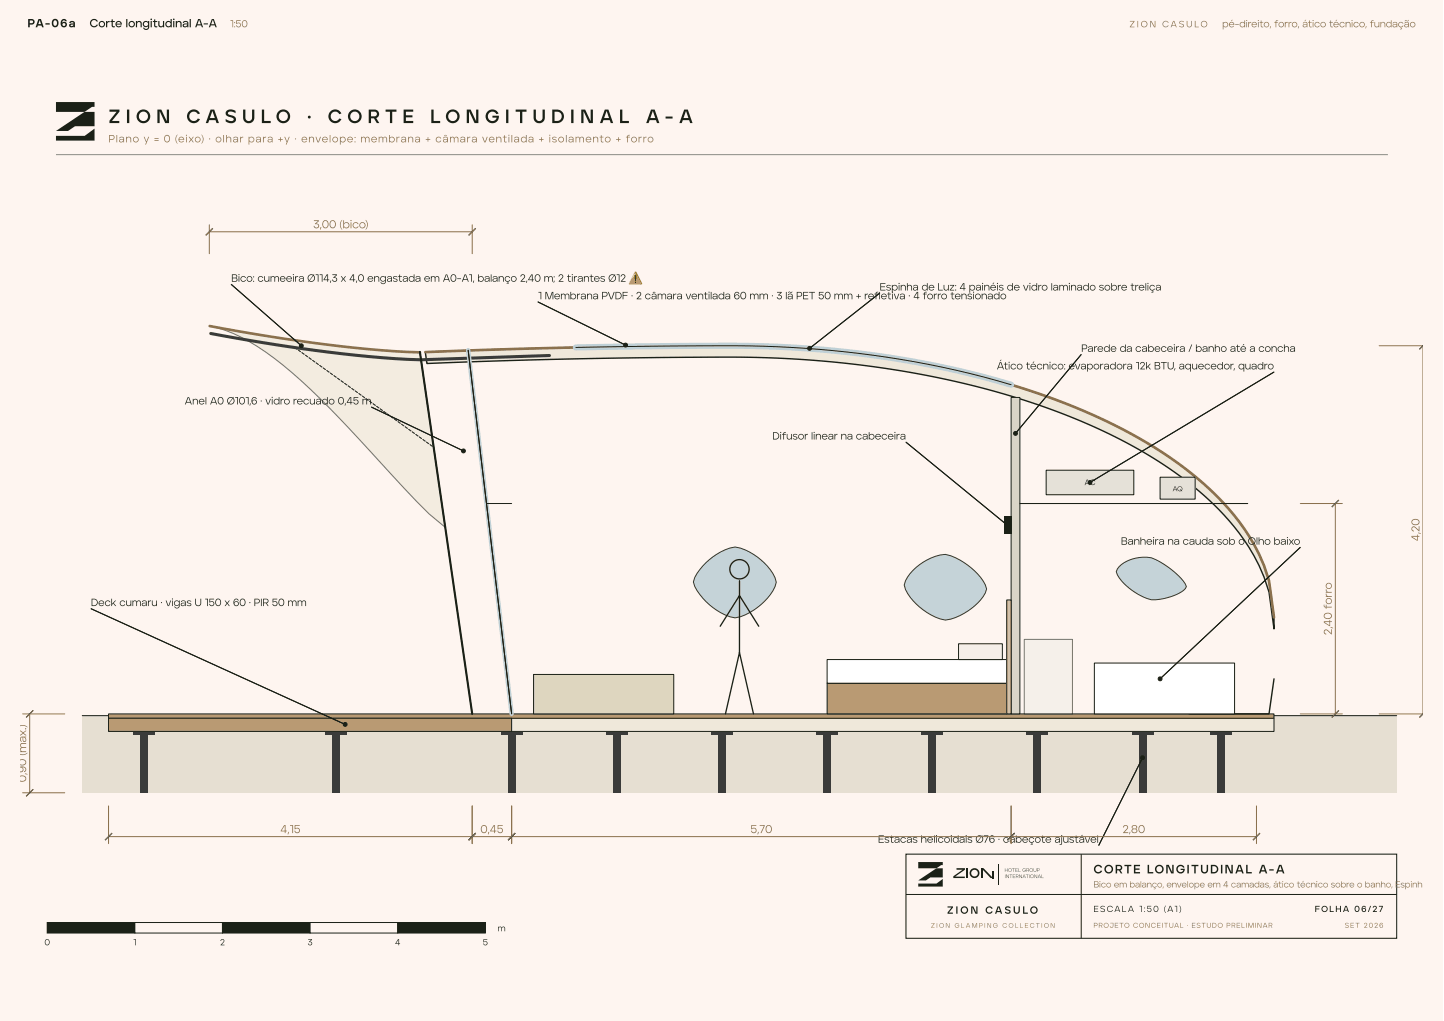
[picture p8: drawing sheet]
<svg xmlns="http://www.w3.org/2000/svg" width="420mm" height="297mm" viewBox="0 0 420 297" stroke-linecap="round" stroke-linejoin="round" font-family="sans-serif">
<defs><g id="words">
<g font-size="5.6" fill="#1b2117">
<text x="31.6" y="35.8">Z I O N</text>
<text x="54.2" y="35.8">C A S U L O</text>
<text x="89.3" y="35.8">·</text>
<text x="95.4" y="35.8">C O R T E</text>
<text x="125.2" y="35.8">L O N G I T U D I N A L</text>
<text x="187.9" y="35.8">A - A</text>
</g>
<text font-size="3.6" fill="#1b2117" x="318.2" y="254.1">CORTE LONGITUDINAL A-A</text>
<g font-size="3.4" fill="#1b2117">
<text x="8" y="7.9">PA-06a</text>
<text x="26" y="7.9">Corte longitudinal A-A</text>
</g>
<g font-size="3.3" fill="#8b714e">
<text x="91.1" y="66.4">3,00 (bico)</text>
<text x="413.1" y="157.4" transform="rotate(-90 413.1 157.4)">4,20</text>
<text x="387.6" y="184.7" transform="rotate(-90 387.6 184.7)">2,40 forro</text>
<text x="7.6" y="227.5" transform="rotate(-90 7.6 227.5)">0,90 (máx.)</text>
<text x="81.6" y="242.4">4,15</text>
<text x="139.8" y="242.4">0,45</text>
<text x="218.4" y="242.4">5,70</text>
<text x="326.6" y="242.4">2,80</text>
</g>
<text font-size="3.1" fill="#8b714e" x="31.6" y="41.4">Plano y = 0 (eixo) · olhar para +y · envelope: membrana + câmara ventilada + isolamento + forro</text>
<g font-size="3.1" fill="#1b2117">
<text x="67.3" y="82">Bico: cumeeira Ø114,3 x 4,0 engastada em A0-A1, balanço 2,40 m; 2 tirantes Ø12 ⚠</text>
<text x="183" y="82">️</text>
<text x="156.5" y="87.1">1 Membrana PVDF · 2 câmara ventilada 60 mm · 3 lã PET 50 mm + refletiva · 4 forro tensionado</text>
<text x="256" y="84.5">Espinha de Luz: 4 painéis de vidro laminado sobre treliça</text>
<text x="290" y="107.5">Ático técnico: evaporadora 12k BTU, aquecedor, quadro</text>
<text x="314.6" y="102.4">Parede da cabeceira / banho até a concha</text>
<text x="53.7" y="117.7">Anel A0 Ø101,6 · vidro recuado 0,45 m</text>
<text x="224.8" y="127.9">Difusor linear na cabeceira</text>
<text x="326.2" y="158.5">Banheira na cauda sob o Olho baixo</text>
<text x="26.5" y="176.3">Deck cumaru · vigas U 150 x 60 · PIR 50 mm</text>
<text x="255.5" y="245.2">Estacas helicoidais Ø76 · cabeçote ajustável</text>
<text x="275.6" y="265.8">Z I O N CA S U LO</text>
</g>
<g font-size="2.9" fill="#8b714e">
<text x="66.9" y="7.9">1:50</text>
<text x="355.7" y="7.9">pé-direito, forro, ático técnico, fundação</text>
</g>
<text font-size="2.6" fill="#8b714e" x="328.7" y="7.9">Z I O N CA S U LO</text>
<text font-size="2.5" fill="#8b714e" x="318.2" y="258.2">Bico em balanço, envelope em 4 camadas, ático técnico sobre o banho, Espinha</text>
<g font-size="2.5" fill="#1b2117">
<text x="318.2" y="265.3">ESCALA 1:50 (A1)</text>
<text x="382.6" y="265.3">FOLHA 06/27</text>
<text x="12.9" y="275">0</text>
<text x="38.7" y="275">1</text>
<text x="64" y="275">2</text>
<text x="89.5" y="275">3</text>
<text x="114.9" y="275">4</text>
<text x="140.5" y="275">5</text>
<text x="144.8" y="270.9">m</text>
</g>
<text font-size="2.3" fill="#1b2117" x="315.6" y="141.1">AC</text>
<text font-size="2" fill="#1b2117" x="341.2" y="142.9">AQ</text>
<g font-size="2" fill="#8b714e">
<text x="318.2" y="269.9">PROJETO CONCEITUAL · ESTUDO PRELIMINAR</text>
<text x="391.3" y="269.9">SET 2026</text>
</g>
<text font-size="1.9" fill="#8b714e" x="270.9" y="269.9">Z I O N G L A M P I N G C O L L E C T I O N</text>
<g font-size="1.5" fill="#1b2117">
<text x="292.3" y="255.4">INTERNATIONAL</text>
<text x="292.3" y="253.6">HOTEL GROUP</text>
</g>
</g></defs>
<path d="M0 0h419.9v297h-419.9z" fill="#fef5f0"/>
<g fill="#1b2117">
<path d="M16.3 29.7h11.2v1.4h-.7l-2.2 1.4h-8.3z"/>
<path d="M16.3 38.1l8.3-5.6h2.9v4.2h-5.7l-2 1.4z"/>
<path d="M16.3 39.5h8.3l2.9-2.1v3.5h-11.2z"/>
</g>
<path d="M16.3 45h387.6" fill="none" stroke="#1b2117" stroke-width=".29"/>
<path d="M23.9 208.2h382.5v22.4h-382.5z" fill="#e6dfd2"/>
<path d="M23.9 208.2h382.5" fill="none" stroke="#1b2117" stroke-width=".29"/>
<g fill="#3a3b3a">
<path d="M40.8 213.3h2v17.3h-2z"/>
<path d="M38.7 212.8h6.1v1h-6.1z"/>
<path d="M96.9 213.3h2v17.3h-2z"/>
<path d="M94.8 212.8h6.1v1h-6.1z"/>
<path d="M147.9 213.3h2v17.3h-2z"/>
<path d="M145.8 212.8h6.1v1h-6.1z"/>
<path d="M178.5 213.3h2v17.3h-2z"/>
<path d="M176.4 212.8h6.1v1h-6.1z"/>
<path d="M209.1 213.3h2v17.3h-2z"/>
<path d="M207 212.8h6.1v1h-6.1z"/>
<path d="M239.7 213.3h2v17.3h-2z"/>
<path d="M237.6 212.8h6.1v1h-6.1z"/>
<path d="M270.3 213.3h2v17.3h-2z"/>
<path d="M268.2 212.8h6.1v1h-6.1z"/>
<path d="M300.9 213.3h2v17.3h-2z"/>
<path d="M298.8 212.8h6.1v1h-6.1z"/>
<path d="M331.5 213.3h2v17.3h-2z"/>
<path d="M329.4 212.8h6.1v1h-6.1z"/>
<path d="M354.4 213.3h2.1v17.3h-2.1z"/>
<path d="M352.4 212.8h6.1v1h-6.1z"/>
</g>
<path d="M31.6 208.9h339.1v3.9h-339.1z" fill="#efe8da"/>
<path d="M31.6 208.9h339.1v3.9h-339.1z" fill="none" stroke="#1b2117" stroke-width=".29"/>
<path d="M31.6 207.7h339.1v1.2h-339.1z" fill="#b99a73"/>
<path d="M31.6 207.7h339.1v1.2h-339.1z" fill="none" stroke="#1b2117" stroke-width=".29"/>
<path d="M31.6 208.9h117.3v3.9h-117.3z" fill="#b99a73"/>
<path d="M31.6 208.9h117.3v3.9h-117.3z" fill="none" stroke="#1b2117" stroke-width=".29"/>
<path d="M123.8 102.4l26.6-.9 25-.6 31.4-.3 14.6 .1a271.2 271.2 0 0 1 87 16 139 139 0 0 1 42 24.2 64.2 64.2 0 0 1 17.4 23.7l1.5 4.3 1.4 10.7v3.3l-1.4-10.6a59.9 59.9 0 0 0-17.4-26.8 133.8 133.8 0 0 0-42.1-24.9 269.4 269.4 0 0 0-88.4-16.6l-14.6-.1-31.2 .3-24.9 .6-26.5 .9z" fill="#efe8da"/>
<path d="M123.8 102.4l26.6-.9 25-.6 31.4-.3 14.6 .1a271.2 271.2 0 0 1 87 16 139 139 0 0 1 42 24.2 64.2 64.2 0 0 1 17.4 23.7l1.5 4.3 1.4 10.7v3.3l-1.4-10.6a59.9 59.9 0 0 0-17.4-26.8 133.8 133.8 0 0 0-42.1-24.9 269.4 269.4 0 0 0-88.4-16.6l-14.6-.1-31.2 .3-24.9 .6-26.5 .9zM370.7 197.5l-1.4 10.2h-23.2" fill="none" stroke="#1b2117" stroke-width=".41"/>
<path d="M123.8 102.4l26.6-.9 25-.6 31.4-.3 14.6 .1a271.2 271.2 0 0 1 87 16 139 139 0 0 1 42 24.2 64.2 64.2 0 0 1 17.4 23.7l1.5 4.3 1.4 10.7" fill="none" stroke="#8b714e" stroke-width=".76"/>
<path d="M61 94.8a428.6 428.6 0 0 0 61.2 7.7l7.4 50.9a132.1 132.1 0 0 1-15.5-15.1 354.6 354.6 0 0 0-29.2-30 60.3 60.3 0 0 0-21.7-13z" fill="#ede6d6"/>
<path d="M61 94.8a428.6 428.6 0 0 0 61.2 7.7l7.4 50.9a132.1 132.1 0 0 1-15.5-15.1 354.6 354.6 0 0 0-29.2-30 60.3 60.3 0 0 0-21.7-13z" fill="none" stroke="#1b2117" stroke-width=".31"/>
<path d="M61 94.8a428.6 428.6 0 0 0 61.2 7.7" fill="none" stroke="#8b714e" stroke-width=".76"/>
<path d="M61.3 97a428.6 428.6 0 0 0 61.2 7.7l37.4-1.3" fill="none" stroke="#3a3b3a" stroke-width=".89"/>
<g fill="#3a3b3a">
<path d="M85.7 101l.8 .6zM86.7 101.8l.9 .6zM87.8 102.5l.8 .6zM88.8 103.3l.8 .6zM89.8 104l.9 .6zM90.9 104.8l.8 .5zM91.9 105.5l.8 .6zM92.9 106.2l.9 .6zM94 107l.8 .6zM95 107.7l.8 .6zM96.1 108.5l.8 .6zM97.1 109.2l.8 .6zM98.1 110l.9 .6zM99.2 110.7l.8 .6zM100.2 111.4l.8 .6zM101.2 112.2l.9 .6zM102.3 112.9l.8 .6zM103.3 113.7l.8 .6zM104.3 114.4l.9 .6zM105.4 115.2l.8 .6zM106.4 115.9l.8 .6zM107.4 116.6l.9 .6zM108.5 117.4l.8 .6zM109.5 118.1l.8 .6zM110.6 118.9l.8 .6zM111.6 119.6l.8 .6zM112.6 120.4l.9 .6zM113.7 121.1l.8 .6zM114.7 121.9l.8 .5zM115.7 122.6l.9 .6zM116.8 123.3l.8 .6zM117.8 124.1l.8 .6zM118.8 124.8l.9 .6zM119.9 125.6l.8 .6zM120.9 126.3l.8 .6zM121.9 127.1l.9 .5zM123 127.8l.8 .6zM124 128.5l.8 .6zM125.1 129.3l.8 .6zM126.1 130.1a.13 .13 0 0 1 .2 0 .13 .13 0 0 1-.2 0z"/>
<path d="M85.7 101l.8 .6zM86.7 101.8l.9 .6zM87.8 102.5l.8 .6zM88.8 103.3l.8 .6zM89.8 104l.9 .6zM90.9 104.8l.8 .5zM91.9 105.5l.8 .6zM92.9 106.2l.9 .6zM94 107l.8 .6zM95 107.7l.8 .6zM96.1 108.5l.8 .6zM97.1 109.2l.8 .6zM98.1 110l.9 .6zM99.2 110.7l.8 .6zM100.2 111.4l.8 .6zM101.2 112.2l.9 .6zM102.3 112.9l.8 .6zM103.3 113.7l.8 .6zM104.3 114.4l.9 .6zM105.4 115.2l.8 .6zM106.4 115.9l.8 .6zM107.4 116.6l.9 .6zM108.5 117.4l.8 .6zM109.5 118.1l.8 .6zM110.6 118.9l.8 .6zM111.6 119.6l.8 .6zM112.6 120.4l.9 .6zM113.7 121.1l.8 .6zM114.7 121.9l.8 .5zM115.7 122.6l.9 .6zM116.8 123.3l.8 .6zM117.8 124.1l.8 .6zM118.8 124.8l.9 .6zM119.9 125.6l.8 .6zM120.9 126.3l.8 .6zM121.9 127.1l.9 .5zM123 127.8l.8 .6zM124 128.5l.8 .6zM125.1 129.3l.8 .6zM126.1 130.1a.13 .13 0 0 1 .2 0 .13 .13 0 0 1-.2 0z"/>
</g>
<path d="M122.2 102.4l15.2 105.3zM136.2 101.9l12.7 105.8z" fill="#000"/>
<path d="M122.2 102.4l15.2 105.3" fill="none" stroke="#1b2117" stroke-width=".61"/>
<path d="M136.2 101.9l12.7 105.8" fill="none" stroke="#bfd0d6" stroke-width="1.3"/>
<path d="M136.2 101.9l12.7 105.8M167.6 101.1l29.5-.5a348.5 348.5 0 0 1 61.2 3.3 260.3 260.3 0 0 1 35.9 8M141.6 146.5h7.3" fill="none" stroke="#1b2117" stroke-width=".29"/>
<path d="M167.6 101.1l29.5-.5a348.5 348.5 0 0 1 61.2 3.3 260.3 260.3 0 0 1 35.9 8" fill="none" stroke="#bfd0d6" stroke-width="1.8"/>
<path d="M294.2 115.6h2.6v92.1h-2.6z" fill="#d9d4c7"/>
<path d="M294.2 115.6h2.6v92.1h-2.6z" fill="none" stroke="#1b2117" stroke-width=".29"/>
<path d="M296.8 146.5h66.3" fill="none" stroke="#1b2117" stroke-width=".31"/>
<path d="M304.4 136.8h25.5v7.1h-25.5z" fill="#e5e1d8"/>
<path d="M304.4 136.8h25.5v7.1h-25.5z" fill="none" stroke="#1b2117" stroke-width=".29"/>
<path d="M337.6 138.8h10.2v6.4h-10.2z" fill="#e5e1d8"/>
<path d="M337.6 138.8h10.2v6.4h-10.2z" fill="none" stroke="#1b2117" stroke-width=".29"/>
<path d="M292.2 150.3h2v5.1h-2z" fill="#1b2117"/>
<path d="M240.7 198.7h52.3v9h-52.3z" fill="#b99a73"/>
<path d="M240.7 198.7h52.3v9h-52.3z" fill="none" stroke="#1b2117" stroke-width=".29"/>
<path d="M240.7 191.9h52.3v6.8h-52.3z" fill="#fff"/>
<path d="M240.7 191.9h52.3v6.8h-52.3z" fill="none" stroke="#1b2117" stroke-width=".29"/>
<path d="M278.9 187.3h12.8v4.6h-12.8z" fill="#f4efe8"/>
<path d="M278.9 187.3h12.8v4.6h-12.8z" fill="none" stroke="#1b2117" stroke-width=".29"/>
<path d="M293 174.5h1.2v33.2h-1.2z" fill="#d9c4a3"/>
<path d="M293 174.5h1.2v33.2h-1.2z" fill="none" stroke="#1b2117" stroke-width=".29"/>
<path d="M155.3 196.2h40.8v11.5h-40.8z" fill="#ded6bf"/>
<path d="M155.3 196.2h40.8v11.5h-40.8z" fill="none" stroke="#1b2117" stroke-width=".29"/>
<path d="M318.5 192.9h40.8v14.8h-40.8z" fill="#fff"/>
<path d="M318.5 192.9h40.8v14.8h-40.8z" fill="none" stroke="#1b2117" stroke-width=".29"/>
<path d="M298.1 186h14v21.7h-14z" fill="#efede6"/>
<path d="M298.1 186h14v21.7h-14z" fill="none" stroke="#1b2117" stroke-width=".29"/>
<path d="M205.4 163.7l2-1.7a15.3 15.3 0 0 1 6.5-2.9 17.1 17.1 0 0 1 11.6 8.9l.4 1.4a15.6 15.6 0 0 1-7.7 8.8l-1.3 .7a5.4 5.4 0 0 1-5.9 0 19.3 19.3 0 0 1-8.8-8.3l-.4-1.3a11.4 11.4 0 0 1 3.6-5.6z" fill="#bfd0d6"/>
<path d="M205.4 163.7l2-1.7a15.3 15.3 0 0 1 6.5-2.9 17.1 17.1 0 0 1 11.6 8.9l.4 1.4a15.6 15.6 0 0 1-7.7 8.8l-1.3 .7a5.4 5.4 0 0 1-5.9 0 19.3 19.3 0 0 1-8.8-8.3l-.4-1.3a11.4 11.4 0 0 1 3.6-5.6z" fill="none" stroke="#1b2117" stroke-width=".29"/>
<path d="M265.7 165.9a15.6 15.6 0 0 1 9.4-4.6 19.1 19.1 0 0 1 11.6 8.8l.4 1.2a12.1 12.1 0 0 1-5.5 6.5l-1.1 .6a14.1 14.1 0 0 1-5.4 2 17.6 17.6 0 0 1-11.6-8.9l-.4-1.3a8.8 8.8 0 0 1 2.6-4.3z" fill="#bfd0d6"/>
<path d="M265.7 165.9a15.6 15.6 0 0 1 9.4-4.6 19.1 19.1 0 0 1 11.6 8.8l.4 1.2a12.1 12.1 0 0 1-5.5 6.5l-1.1 .6a14.1 14.1 0 0 1-5.4 2 17.6 17.6 0 0 1-11.6-8.9l-.4-1.3a8.8 8.8 0 0 1 2.6-4.3z" fill="none" stroke="#1b2117" stroke-width=".29"/>
<path d="M325.7 164.8a10.4 10.4 0 0 1 10.6-2 23.3 23.3 0 0 1 8.6 7.1l.3 .7a7.1 7.1 0 0 1-4.6 3 10.1 10.1 0 0 1-10.2-1.2 13.1 13.1 0 0 1-5.6-6.1z" fill="#bfd0d6"/>
<path d="M156.5 87.8l25.5 12.6M325.7 164.8a10.4 10.4 0 0 1 10.6-2 23.3 23.3 0 0 1 8.6 7.1l.3 .7a7.1 7.1 0 0 1-4.6 3 10.1 10.1 0 0 1-10.2-1.2 13.1 13.1 0 0 1-5.6-6.1z" fill="none" stroke="#1b2117" stroke-width=".29"/>
<g fill="none" stroke="#1b2117" stroke-width=".38">
<path d="M215.2 168.9v20.9M209.6 182.2l5.6-9 5.6 9M215.2 189.8l-4.1 17.9M215.2 189.8l4.1 17.9"/>
<circle cx="215.2" cy="165.6" r="2.8"/>
</g>
<path d="M156.5 87.8l25.5 12.6z" fill="#000"/>
<circle cx="182" cy="100.4" r=".56" fill="#1b2117"/>
<g fill="none" stroke="#1b2117" stroke-width=".29">
<path d="M256 85.3l-20.4 16"/>
<circle cx="182" cy="100.4" r=".56"/>
</g>
<path d="M235.6 101.3l20.4-16z" fill="#000"/>
<circle cx="235.6" cy="101.3" r=".56" fill="#1b2117"/>
<g fill="none" stroke="#1b2117" stroke-width=".29">
<path d="M314.6 103.1l-19.1 23"/>
<circle cx="235.6" cy="101.3" r=".56"/>
</g>
<path d="M314.6 103.1l-19.1 23z" fill="#000"/>
<circle cx="295.5" cy="126.1" r=".56" fill="#1b2117"/>
<g fill="none" stroke="#1b2117" stroke-width=".29">
<path d="M370.7 108.2l-53.5 32.2"/>
<circle cx="295.5" cy="126.1" r=".56"/>
</g>
<path d="M317.2 140.4l53.5-32.2z" fill="#000"/>
<circle cx="317.2" cy="140.4" r=".56" fill="#1b2117"/>
<g fill="none" stroke="#1b2117" stroke-width=".29">
<path d="M263.6 128.6l29.6 24.3"/>
<circle cx="317.2" cy="140.4" r=".56"/>
</g>
<path d="M263.6 128.6l29.6 24.3z" fill="#000"/>
<circle cx="293.2" cy="152.9" r=".56" fill="#1b2117"/>
<g fill="none" stroke="#1b2117" stroke-width=".29">
<path d="M108.1 118.4l26.8 12.8"/>
<circle cx="293.2" cy="152.9" r=".56"/>
</g>
<path d="M108.1 118.4l26.8 12.8z" fill="#000"/>
<circle cx="134.9" cy="131.2" r=".56" fill="#1b2117"/>
<g fill="none" stroke="#1b2117" stroke-width=".29">
<path d="M67.3 82.7l20.4 17.9"/>
<circle cx="134.9" cy="131.2" r=".56"/>
</g>
<path d="M67.3 82.7l20.4 17.9z" fill="#000"/>
<circle cx="87.7" cy="100.6" r=".56" fill="#1b2117"/>
<g fill="none" stroke="#1b2117" stroke-width=".29">
<path d="M26.5 177.1l73.9 33.6"/>
<circle cx="87.7" cy="100.6" r=".56"/>
</g>
<path d="M26.5 177.1l73.9 33.6z" fill="#000"/>
<circle cx="100.4" cy="210.7" r=".56" fill="#1b2117"/>
<g fill="none" stroke="#1b2117" stroke-width=".29">
<path d="M378.4 159.2l-40.8 38.3"/>
<circle cx="100.4" cy="210.7" r=".56"/>
</g>
<path d="M337.6 197.5l40.8-38.3z" fill="#000"/>
<circle cx="337.6" cy="197.5" r=".56" fill="#1b2117"/>
<g fill="none" stroke="#1b2117" stroke-width=".29">
<path d="M332.5 220.4l-12.8 25.5"/>
<circle cx="337.6" cy="197.5" r=".56"/>
</g>
<path d="M332.5 220.4l-12.8 25.5z" fill="#000"/>
<circle cx="332.5" cy="220.4" r=".56" fill="#1b2117"/>
<circle cx="332.5" cy="220.4" r=".56" fill="none" stroke="#1b2117" stroke-width=".29"/>
<g fill="none" stroke="#8b714e" stroke-width=".29">
<path d="M60.9 65.4v8.4M60.9 67.4h76.5M61.9 66.4l-2 2M137.4 65.4v8.4M138.4 66.4l-2 2M401.3 100.6h12.8M414.1 100.6v107.1h-12.8M414.1 100.5l-1 1.1M378.4 146.5h12.2M388.6 146.5v61.2M389.6 145.5l-2 2M6.6 207.7h12.2"/>
<path d="M8.6 207.7v22.9M9.7 206.7l-2.1 2M378.4 207.7h12.2M389.6 206.7l-2 2M414.1 207.6l-1 1.1M6.6 230.6h12.2M9.7 229.6l-2.1 2M31.6 234.4v11M137.4 234.4v11M148.9 234.4v11M294.2 234.4v11M365.6 234.4v11"/>
<path d="M31.6 243.4h334M32.6 242.4l-2 2M138.4 242.4l-2 2M149.9 242.4l-2 2M295.3 242.4l-2.1 2M366.7 242.4l-2.1 2"/>
</g>
<g fill="#000">
<path d="M61.9 66.4l-2 2zM138.4 66.4l-2 2zM414.1 99.6l-1 2zM387.6 147.5l2-2zM7.6 208.7l2.1-2zM387.6 208.7l2-2zM414.1 206.7l-1 2zM7.6 231.6l2.1-2zM30.6 244.4l2-2zM136.4 244.4l2-2zM147.9 244.4l2-2zM293.2 244.4l2.1-2z"/>
<path d="M364.6 244.4l2.1-2z"/>
</g>
<path d="M13.7 268.4h25.5v3h-25.5z" fill="#1b2117"/>
<path d="M13.7 268.4h25.5v3h-25.5z" fill="none" stroke="#1b2117" stroke-width=".29"/>
<path d="M39.2 268.4h25.5v3h-25.5z" fill="#fef5f0"/>
<path d="M39.2 268.4h25.5v3h-25.5z" fill="none" stroke="#1b2117" stroke-width=".29"/>
<path d="M64.7 268.4h25.5v3h-25.5z" fill="#1b2117"/>
<path d="M64.7 268.4h25.5v3h-25.5z" fill="none" stroke="#1b2117" stroke-width=".29"/>
<path d="M90.2 268.4h25.5v3h-25.5z" fill="#fef5f0"/>
<path d="M90.2 268.4h25.5v3h-25.5z" fill="none" stroke="#1b2117" stroke-width=".29"/>
<path d="M115.7 268.4h25.5v3h-25.5z" fill="#1b2117"/>
<path d="M115.7 268.4h25.5v3h-25.5z" fill="none" stroke="#1b2117" stroke-width=".29"/>
<path d="M263.6 248.5h142.8v24.5h-142.8z" fill="#fef5f0"/>
<path d="M263.6 248.5h142.8v24.5h-142.8z" fill="none" stroke="#1b2117" stroke-width=".31"/>
<path d="M314.6 248.5v24.5M263.6 260.2h142.8" fill="none" stroke="#1b2117" stroke-width=".29"/>
<g fill="#1b2117">
<path d="M267.2 250.8h7.1v.9h-.4l-1.4 .9h-5.3z"/>
<path d="M267.2 256.1l5.3-3.5h1.8v2.6h-3.6l-1.3 .9z"/>
<path d="M267.2 257h5.3l1.8-1.3v2.2h-7.1z"/>
<path d="M278.3 252.6h2.5v.4l-2.9 2h2.9v.4h-3.4v-.5l2.7-1.9h-1.8z"/>
<path d="M281.3 252.6h.4v2.8h-.4z"/>
</g>
<circle cx="283.6" cy="254" r="1.2" fill="none" stroke="#1b2117" stroke-width=".47"/>
<path d="M285.6 252.6v2.8" fill="none" stroke="#1b2117" stroke-width=".42"/>
<g fill="#1b2117">
<path d="M285.6 252.6h.6l2.8 2.8h-.7z"/>
<path d="M288.6 253.4h.5v2h-.5z"/>
</g>
<path d="M290.7 251.3v6.1" fill="none" stroke="#1b2117" stroke-width=".29"/>
<use href="#words"/>
</svg>
